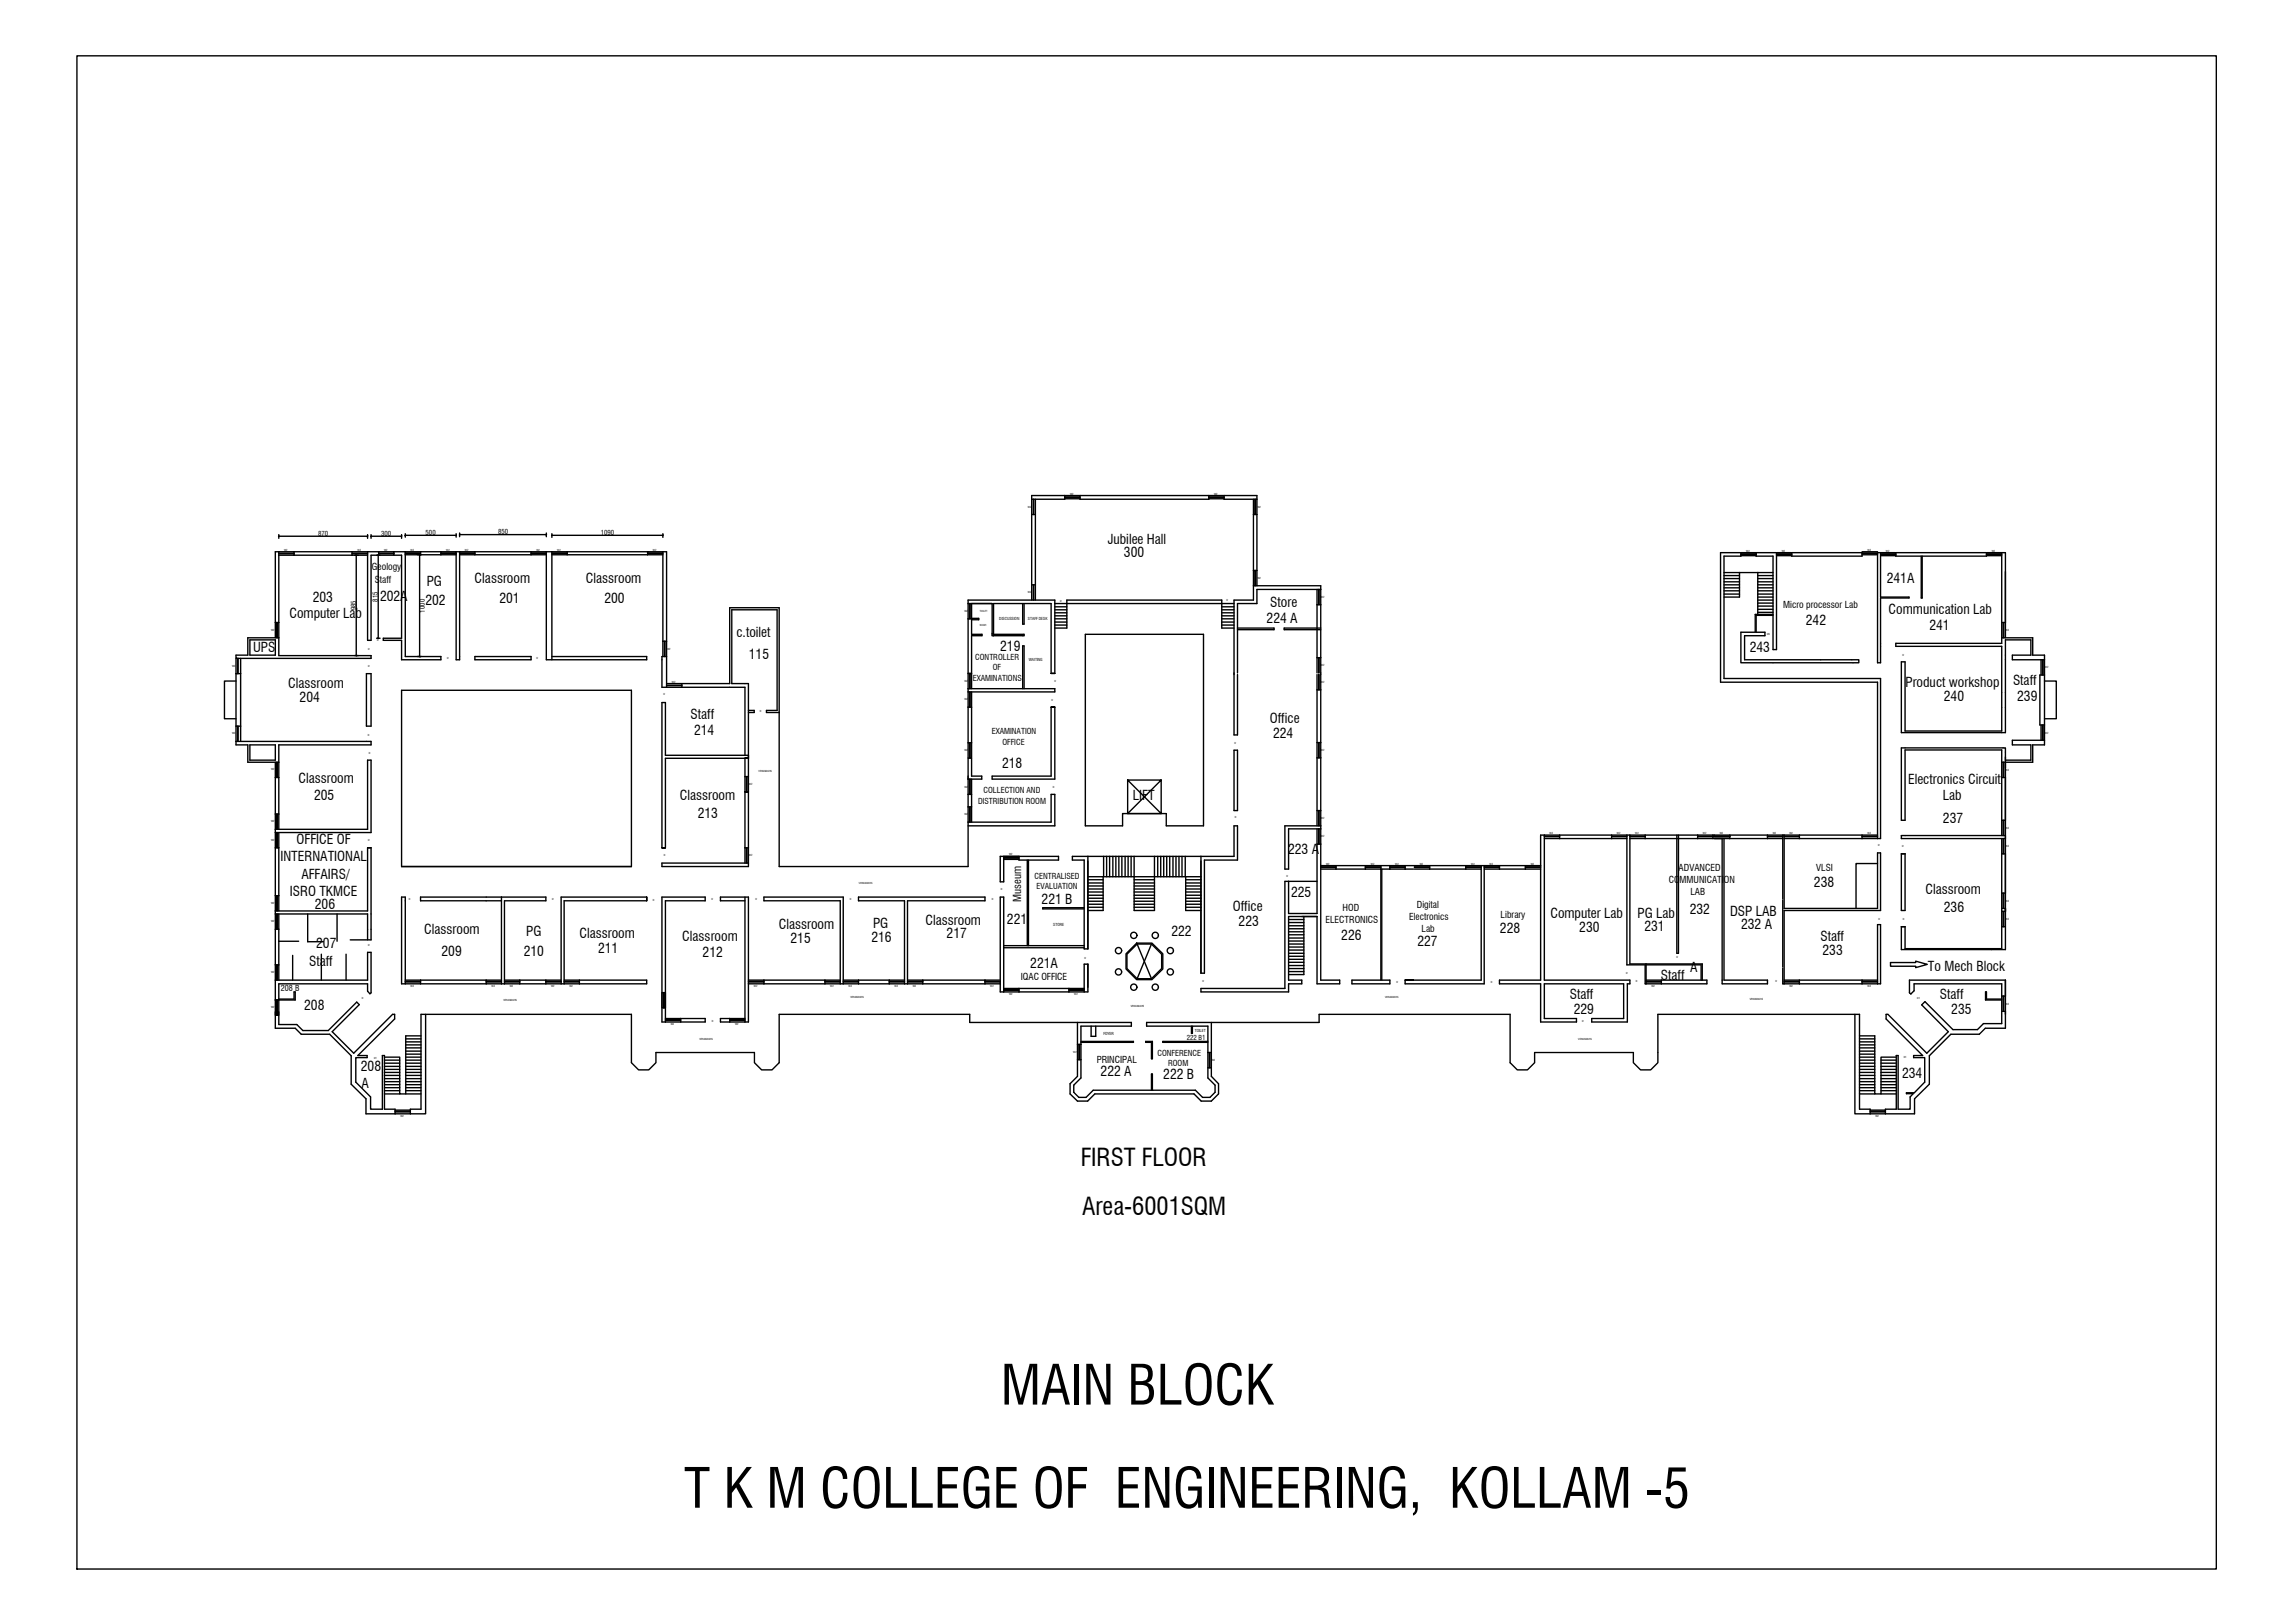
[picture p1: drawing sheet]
<svg xmlns="http://www.w3.org/2000/svg" width="420mm" height="297mm" viewBox="0 0 420 297" stroke-linecap="round" stroke-linejoin="round" font-family="sans-serif">
<defs><g id="words">
<g font-size="9.9">
<text x="183.2" y="257.1">MAIN BLOCK</text>
<text x="125.2" y="275.9">T K M COLLEGE OF ENGINEERING, KOLLAM -5</text>
</g>
<g font-size="4.5">
<text x="197.9" y="213.3">FIRST FLOOR</text>
<text x="198.1" y="222.4">Area-6001SQM</text>
</g>
<g font-size="2.5">
<text x="202.8" y="99.5">Jubilee Hall</text>
<text x="205.8" y="102">300</text>
<text x="78.1" y="107.2">PG</text>
<text x="86.9" y="106.6">Classroom</text>
<text x="107.3" y="106.8">Classroom</text>
<text x="345.4" y="106.7">241A</text>
<text x="53" y="113.1">Computer Lab</text>
<text x="57.3" y="110.2">203</text>
<text x="69.6" y="110">202A</text>
<text x="77.9" y="110.7">202</text>
<text x="91.4" y="110.3">201</text>
<text x="110.6" y="110.3">200</text>
<text x="232.6" y="111.1">Store</text>
<text x="345.8" y="112.4">Communication Lab</text>
<text x="46.3" y="119.3">UPS</text>
<text x="134.8" y="116.6">c.toilet</text>
<text x="183.1" y="119.2">219</text>
<text x="231.9" y="114.1">224 A</text>
<text x="320.3" y="119.4">243</text>
<text x="330.6" y="114.4">242</text>
<text x="353.2" y="115.2">241</text>
<text x="52.8" y="126">Classroom</text>
<text x="137.1" y="120.5">115</text>
<text x="348.9" y="125.7">Product workshop</text>
<text x="368.5" y="125.3">Staff</text>
<text x="54.8" y="128.5">204</text>
<text x="126.4" y="131.5">Staff</text>
<text x="355.9" y="128.3">240</text>
<text x="369.3" y="128.3">239</text>
<text x="127.1" y="134.5">214</text>
<text x="232.5" y="132.3">Office</text>
<text x="233.1" y="135">224</text>
<text x="54.6" y="143.3">Classroom</text>
<text x="183.5" y="140.5">218</text>
<text x="349.3" y="143.4">Electronics Circuit</text>
<text x="57.5" y="146.4">205</text>
<text x="124.4" y="146.5">Classroom</text>
<text x="127.7" y="149.8">213</text>
<text x="207.4" y="146.4">LIFT</text>
<text x="355.7" y="146.5">Lab</text>
<text x="54.3" y="154.5">OFFICE OF</text>
<text x="355.7" y="150.6">237</text>
<text x="51.3" y="157.7">INTERNATIONAL</text>
<text x="55.2" y="160.8">AFFAIRS/</text>
<text x="235.8" y="156.2">223 A</text>
<text x="53.1" y="164">ISRO TKMCE</text>
<text x="57.6" y="166.3">206</text>
<text x="190.7" y="165.5">221 B</text>
<text x="225.7" y="166.8">Office</text>
<text x="236.4" y="164.1">225</text>
<text x="299.8" y="168">PG Lab</text>
<text x="309.4" y="167.2">232</text>
<text x="316.7" y="167.7">DSP LAB</text>
<text x="332.1" y="162.4">238</text>
<text x="352.5" y="163.5">Classroom</text>
<text x="355.9" y="166.9">236</text>
<text x="57.9" y="173.5">207</text>
<text x="77.7" y="170.9">Classroom</text>
<text x="96.3" y="171.3">PG</text>
<text x="106.1" y="171.6">Classroom</text>
<text x="124.9" y="172.3">Classroom</text>
<text x="142.6" y="170">Classroom</text>
<text x="144.7" y="172.6">215</text>
<text x="159.5" y="172.4">216</text>
<text x="159.8" y="169.9">PG</text>
<text x="169.4" y="169.2">Classroom</text>
<text x="173.3" y="171.8">217</text>
<text x="184.3" y="169.1">221</text>
<text x="214.4" y="171.3">222</text>
<text x="226.8" y="169.5">223</text>
<text x="245.6" y="172">226</text>
<text x="259.5" y="173.1">227</text>
<text x="274.6" y="170.8">228</text>
<text x="283.8" y="168.1">Computer Lab</text>
<text x="289.1" y="170.6">230</text>
<text x="301.1" y="170.4">231</text>
<text x="318.8" y="170.1">232 A</text>
<text x="333.3" y="172.2">Staff</text>
<text x="56.6" y="176.7">Staff</text>
<text x="80.8" y="175">209</text>
<text x="95.9" y="175">210</text>
<text x="109.5" y="174.3">211</text>
<text x="128.6" y="175.1">212</text>
<text x="188.6" y="177.1">221A</text>
<text x="304.1" y="179.3">Staff</text>
<text x="309.4" y="178">A</text>
<text x="333.7" y="174.7">233</text>
<text x="353" y="177.7">To Mech Block</text>
<text x="55.7" y="184.8">208</text>
<text x="287.4" y="182.9">Staff</text>
<text x="288.1" y="185.5">229</text>
<text x="355.2" y="182.8">Staff</text>
<text x="357.2" y="185.6">235</text>
<text x="66.1" y="196">208</text>
<text x="201.5" y="197">222 A</text>
<text x="213" y="197.5">222 B</text>
<text x="348.2" y="197.3">234</text>
<text x="66.2" y="199.1">A</text>
</g>
<text font-size="2" x="186.9" y="165" transform="rotate(-90 186.9 165)">Museum</text>
<g font-size="1.7">
<text x="68.1" y="104.4">Geology</text>
<text x="68.6" y="106.6">Staff</text>
<text x="326.5" y="111.3">Micro processor Lab</text>
<text x="305.5" y="161.6">COMMUNICATION</text>
<text x="307.3" y="159.4">ADVANCED</text>
<text x="332.5" y="159.4">VLSI</text>
<text x="245.8" y="166.7">HOD</text>
<text x="259.4" y="166.1">Digital</text>
<text x="309.5" y="163.8">LAB</text>
<text x="242.6" y="168.9">ELECTRONICS</text>
<text x="258" y="168.3">Electronics</text>
<text x="260.3" y="170.5">Lab</text>
<text x="274.7" y="168">Library</text>
<text x="186.9" y="179.3">IQAC OFFICE</text>
<text x="200.8" y="194.6">PRINCIPAL</text>
</g>
<g font-size="1.5">
<text x="178.1" y="124.6">EXAMINATIONS</text>
<text x="178.5" y="120.8">CONTROLLER</text>
<text x="181.8" y="122.7">OF</text>
<text x="181.6" y="134.4">EXAMINATION</text>
<text x="183.5" y="136.3">OFFICE</text>
<text x="179.1" y="147.1">DISTRIBUTION ROOM</text>
<text x="180.1" y="145.2">COLLECTION AND</text>
<text x="189.4" y="160.9">CENTRALISED</text>
<text x="189.8" y="162.8">EVALUATION</text>
<text x="51.4" y="181.4">208 B</text>
<text x="211.9" y="193.2">CONFERENCE</text>
<text x="213.8" y="195.1">ROOM</text>
</g>
<g font-size="1.2">
<text x="58.2" y="98.1">870</text>
<text x="69.8" y="98.1">300</text>
<text x="77.9" y="97.9">500</text>
<text x="91.2" y="97.8">850</text>
<text x="110" y="97.9">1090</text>
<text x="65.2" y="111.7" transform="rotate(-90 65.2 111.7)">985</text>
<text x="69.2" y="110.1" transform="rotate(-90 69.2 110.1)">815</text>
<text x="77.8" y="112.1" transform="rotate(-90 77.8 112.1)">1000</text>
<text x="217.3" y="190.4">222 B1</text>
</g>
<g font-size=".7">
<text x="183" y="113.5">DISCUSSION</text>
<text x="188.2" y="113.6">STAFF DESK</text>
<text x="188.3" y="121">WAITING</text>
<text x="192.8" y="169.4">STORE</text>
<text x="202" y="189.5">FOYER</text>
<text x="218.7" y="188.8">TOILET</text>
</g>
<g font-size=".5">
<text x="188.2" y="92.9">W2</text>
<text x="195.9" y="90.5">W2</text>
<text x="222.3" y="90.5">W2</text>
<text x="230.2" y="92.9">W2</text>
<text x="52" y="100.8">W2</text>
<text x="65.5" y="100.8">W2</text>
<text x="70.3" y="100.8">W2</text>
<text x="75.2" y="100.8">W2</text>
<text x="81.7" y="100.8">W2</text>
<text x="85.1" y="100.8">W2</text>
<text x="98.2" y="100.8">W2</text>
<text x="102" y="100.8">W2</text>
<text x="119.5" y="100.8">W2</text>
<text x="319.7" y="101">W2</text>
<text x="326.2" y="101">W2</text>
<text x="341.9" y="100.8">W2</text>
<text x="345.3" y="101">W2</text>
<text x="364.6" y="101">W2</text>
<text x="230.2" y="106">W2</text>
<text x="176.6" y="112">W2</text>
<text x="179.4" y="111.9">TOILET</text>
<text x="188.2" y="108.6">W2</text>
<text x="194.1" y="110.2">D</text>
<text x="224.5" y="110">D</text>
<text x="241.8" y="109.4">W2</text>
<text x="49.6" y="115.5">W2</text>
<text x="67.4" y="118.9">D</text>
<text x="69" y="117.2">D</text>
<text x="122.1" y="118.9">W2</text>
<text x="179.4" y="114.6">WASH</text>
<text x="323.5" y="116.2">D3</text>
<text x="367.2" y="115.5">W2</text>
<text x="42.5" y="122">W2</text>
<text x="67.4" y="122.1">D</text>
<text x="81.9" y="120.7">D</text>
<text x="98.2" y="120.7">D</text>
<text x="123" y="124.9">W2</text>
<text x="176.6" y="124.8">W2</text>
<text x="193.1" y="124.8">D</text>
<text x="241.8" y="121.9">W2</text>
<text x="241.8" y="125">W2</text>
<text x="348.3" y="120.1">D</text>
<text x="374.4" y="122.3">W2</text>
<text x="121.4" y="127.3">D</text>
<text x="139.1" y="130.4">D</text>
<text x="176.6" y="128.2">W2</text>
<text x="192.5" y="128.2">D</text>
<text x="42.5" y="134.4">W2</text>
<text x="67.3" y="134.7">D</text>
<text x="176.6" y="137.5">W2</text>
<text x="226" y="136.2">D</text>
<text x="241.8" y="137.5">W2</text>
<text x="374.4" y="134.3">W2</text>
<text x="49.6" y="141">W2</text>
<text x="67.5" y="138">D</text>
<text x="137.1" y="143.7">W2</text>
<text x="138.9" y="141.2">VERANDAHS</text>
<text x="367.2" y="141.1">W2</text>
<text x="176.6" y="144.2">W2</text>
<text x="176.6" y="149.2">W2</text>
<text x="192.7" y="144.2">D</text>
<text x="226.1" y="149.7">D</text>
<text x="241.8" y="149.9">W2</text>
<text x="49.6" y="150.5">W2</text>
<text x="49.6" y="153.9">W2</text>
<text x="67.4" y="153.9">D</text>
<text x="241.8" y="153.3">W2</text>
<text x="283.7" y="152.7">W2</text>
<text x="296" y="152.7">W2</text>
<text x="299.4" y="152.7">W2</text>
<text x="311.8" y="152.7">W2</text>
<text x="314.9" y="152.7">W2</text>
<text x="324.6" y="152.7">W2</text>
<text x="327.6" y="152.7">W2</text>
<text x="341.9" y="152.7">W2</text>
<text x="343.8" y="154.9">D</text>
<text x="348.2" y="155">D</text>
<text x="367.2" y="151.7">W2</text>
<text x="367.2" y="155">W2</text>
<text x="121.5" y="156.7">D</text>
<text x="137.1" y="156.7">W2</text>
<text x="157.3" y="161.8">VERANDAHS</text>
<text x="184.7" y="156.6">W2</text>
<text x="235.5" y="160.5">D</text>
<text x="242.8" y="158.3">W2</text>
<text x="251" y="158.3">W2</text>
<text x="255.4" y="158.3">W2</text>
<text x="259.9" y="158.3">W2</text>
<text x="269.4" y="158.3">W2</text>
<text x="272.7" y="158.3">W2</text>
<text x="280.2" y="158.3">W2</text>
<text x="49.6" y="165.5">W2</text>
<text x="74.8" y="164.7">D</text>
<text x="101.1" y="164.8">D</text>
<text x="119.5" y="164.8">D</text>
<text x="130.2" y="164.8">D</text>
<text x="138.3" y="164.8">D</text>
<text x="155.6" y="164.7">D</text>
<text x="181.6" y="164.6">D</text>
<text x="183.2" y="163">D</text>
<text x="367.2" y="165">W2</text>
<text x="49.6" y="168.8">W2</text>
<text x="67.4" y="173.2">D</text>
<text x="343.9" y="168.3">D</text>
<text x="348.4" y="168.4">D</text>
<text x="367.2" y="168.4">W2</text>
<text x="49.6" y="178.1">W2</text>
<text x="198.6" y="175.4">D</text>
<text x="220.2" y="179.7">D</text>
<text x="255.6" y="179.9">D</text>
<text x="273" y="179.9">D</text>
<text x="297.7" y="178.2">D</text>
<text x="299.5" y="179.7">D</text>
<text x="306.9" y="175.4">D</text>
<text x="325" y="179.8">D</text>
<text x="49.6" y="184.5">W2</text>
<text x="66.2" y="182.8">D</text>
<text x="75.2" y="180.7">W2</text>
<text x="90" y="180.7">W2</text>
<text x="92.2" y="183.2">VERANDAHS</text>
<text x="93.3" y="180.7">W2</text>
<text x="100.9" y="180.7">W2</text>
<text x="104.3" y="180.7">W2</text>
<text x="138" y="180.7">W2</text>
<text x="152" y="180.7">W2</text>
<text x="155.3" y="180.7">W2</text>
<text x="155.7" y="182.6">VERANDAHS</text>
<text x="163.8" y="180.7">W2</text>
<text x="167.1" y="180.7">W2</text>
<text x="181.3" y="180.7">W2</text>
<text x="184.7" y="182.2">W2</text>
<text x="196.7" y="182.2">W2</text>
<text x="207" y="184.4">VERANDAHS</text>
<text x="253.6" y="182.6">VERANDAHS</text>
<text x="302.3" y="180.7">W2</text>
<text x="320.3" y="183.1">VERANDAHS</text>
<text x="327.6" y="180.7">W2</text>
<text x="341.9" y="180.7">W2</text>
<text x="351" y="182.8">D1</text>
<text x="367.2" y="183.9">W2</text>
<text x="122.8" y="187.7">W2</text>
<text x="128" y="190.4">VERANDAHS</text>
<text x="130.3" y="187">D</text>
<text x="134.6" y="187.7">W2</text>
<text x="289" y="190.4">VERANDAHS</text>
<text x="289.7" y="187.1">D</text>
<text x="68.5" y="193.8">D1</text>
<text x="196.5" y="192.7">W2</text>
<text x="221.9" y="194.2">W2</text>
<text x="348.5" y="193.6">D1</text>
<text x="73.3" y="204.5">W2</text>
<text x="343.4" y="204.5">W2</text>
</g>
</g></defs>
<!-- layer: 0 -->
<g fill="none" stroke="#000" stroke-width=".25">
<path d="M14.1 10.2h391.7v277h-391.7zM51 97.8v.7M51 98.1h16.3M67.3 97.8v.7M67.9 98.1h5.6M67.9 97.8v.7M73.5 97.8v.7M74.2 97.7v.6M74.2 98h9.3M83.5 97.7v.6M84.1 97.6v.6M84.1 97.8h15.9"/>
<path d="M100 97.6v.6M101 98h20.4M101 97.7v.7M121.4 97.7v.7M64.9 101.6h.7M64.9 120h.7M65.2 101.6v18.4M68.9 101.6h.7M68.9 116.8h.7M69.2 101.6v15.2M76.4 101.5h.7M76.8 101.5v18.7"/>
<path d="M142.3 111.6v18.4M142.6 111.2v19.2M177.9 113.2h1.3v.2h-1.3M177.9 110.5h3.7M177.9 116.1h1.9v.2h-1.9M181.9 116.1h5.6M181.9 116.3h5.6M187.2 114.2h.3M187.2 118.2h.3M344.3 117.7v.6M347.1 117.7v.6M367.1 119.9v.8"/>
<path d="M368.4 119.9v.8M67.1 135.7h.8M67.1 132.9h.8M76.4 120.2h.7M84.1 120.2v.5M86.9 120.2v.5M118.4 120.2v.5M121.2 120.2v.5M138.1 130v.4M140.3 130v.4M339 120.7h1.3v.6h-1.1M348.8 136.9h18.3v.7"/>
<path d="M348.8 137.3h17.7M366.5 134.1h.6M366.5 126.7v2.8M367.1 126.7v2.8M368.4 135.5v.8M179.7 142v.6M181.6 142v.6M313.6 152.8v.7M315.3 153.5v26.6M315.6 153.5v25.9M348.1 152.9h.7M348.1 150.1h.7"/>
<path d="M67.3 167.3v2.8M67.9 167.3v2.8M74.2 164.2v.7M77 164.2v.7M89 164.9h2.8M89 164.2h2.8M129.1 164.2v.7M131.9 164.2v.7M208.2 172.8l2.6 6.3M210.8 172.8l-2.6 6.3M245.3 179.4v.7M247.5 179.4v.7"/>
<path d="M312.5 179.4v.7M346.1 176.2h4.6v-.3l2.1 .6-2.1 .6v-.3h-4.6zM121.2 181.7h.6M129.1 186.4v.6M131.9 186.4v.6M207.5 190.6v.2M209.7 190.6v.2M210.8 196.6h.2M210.8 193.8h.2M211 190.6v.2M212.9 190.6v.2"/>
<circle cx="204.8" cy="174" r=".57"/>
<circle cx="204.8" cy="177.9" r=".57"/>
<circle cx="207.6" cy="171.2" r=".57"/>
<circle cx="209.5" cy="176" r="3.4"/>
<circle cx="209.5" cy="176" r="3.6"/>
<circle cx="211.5" cy="171.2" r=".57"/>
<circle cx="214.3" cy="174" r=".57"/>
<circle cx="214.3" cy="177.9" r=".57"/>
<circle cx="207.6" cy="180.7" r=".57"/>
<circle cx="211.5" cy="180.7" r=".57"/>
</g>
<!-- layer: WALL -->
<g fill="none" stroke="#000" stroke-width=".25">
<path d="M188.9 94.2h.7M189.2 91.4v2.8M189.3 91.4v2.8M189.6 91.4v18.4M194.9 90.7h2.8v.7h23.6v-.7M194.9 90.7h-6v19.1M194.9 90.7v.7h-6M194.9 91.3h2.8M194.9 90.9h2.8M194.9 91h2.8M197.7 90.7h32.4v16.5M221.3 91.3h2.8"/>
<path d="M221.3 90.9h2.8M221.3 91h2.8M224.1 90.7v.7h6M229.5 91.4v18.4h-3.6v24.7h.7v-11M229.5 94.2h.6M229.7 91.4v2.8M229.9 91.4v2.8M45.7 117.1h4.7v2.8h-4.7zM50.4 113.9h.6M50.7 113.9v2.8M50.8 113.9v2.8M51 101v19h16.9v.5h-24.7v-.6h2.2v-3.2h5.6"/>
<path d="M51 101.6h16.3M51 101.2h2.8M51 101.4h2.8M53.8 101v.6M64.5 101v.6M64.5 101.2h2.8M64.5 101.4h2.8M67.3 101v16.2h.6v-15.6h1.4M69.3 101h2.8v.6h-2.8M69.3 101h-18.9v15.7M69.3 101.2h2.8M69.3 101.4h2.8"/>
<path d="M69.3 101v.6M72.1 101h8.6M74.2 101.5h6.5M74.2 101v19.2h6.5v.5h-7.2v-3.5h-3.3v-.4h3.3v-15.2h-1.4M74.2 101.2h2.8M74.2 101.3h2.8M77 101v.5M80.7 101h2.8v.5h-2.8M80.7 101v.5M80.7 101.2h2.8M80.7 101.3h2.8M83.5 101.5v19.2h.6"/>
<path d="M83.5 101h38.5v24.8M84.1 101.5h15.9M84.1 101v19.2M84.1 101.2h2.8M84.1 101.3h2.8M86.9 101v.5M97.2 101v.5M97.2 101.2h2.8M97.2 101.3h2.8M100 101v19.7h18.4M101 101.5h20.4M101 101v19.7"/>
<path d="M101 101.2h2.8M101 101.3h2.8M103.8 101v.5M118.6 101v.5M118.6 101.2h2.8M118.6 101.3h2.8M121.4 117.4h.6M121.4 101v19.2M121.7 117.4v2.8M142.3 111.6h-8.3v13.5h3v33.5h-15.8v-.6h15.8M142.6 111.2h-9v13.9h-11.6M177.2 110.5h4.4v5.8h.3v-5.8h10.5v12.7"/>
<path d="M177.2 113.3h.7M177.5 110.5v2.8M177.6 110.5v2.8M177.9 110.5v5.6M177.9 116.3v9.7M187.2 110.5v3.7M187.2 118.2v7.8M187.5 110.5v3.7M187.5 116.1v.2M187.5 118.2v7.8M188.9 107h.7M189.2 107v2.8"/>
<path d="M189.3 107v2.8M193.1 110.5h32.8M193.1 113.3h2.2M193.1 114.9h2.2v-5.1h28.4v5.1h2.2M193.1 111.1h2.2M193.1 111.6h2.2M193.1 112.2h2.2M193.1 112.7h2.2M193.1 113.8h2.2M193.1 114.4h2.2M198.7 116.1h21.6v35h-6.8v-2.2h-8v2.2h-6.8zM223.7 113.3h2.2"/>
<path d="M223.7 111.1h2.2M223.7 111.6h2.2M223.7 112.2h2.2M223.7 112.7h2.2M223.7 113.8h2.2M223.7 114.4h2.2M226.6 114.9h6.6v.3h-6.6M229.5 107.2h12.3v72.2h3.5M229.5 104.4h.6M229.7 104.4v2.8M229.9 104.4v2.8M241.1 107.9v15.3"/>
<path d="M241.1 110.7h.7M241.4 107.9v2.8M241.5 107.9v2.8M241.8 107.9h-11.7v2.6h-3.5v12.7M241.8 114.9h-6.7v.3h6.7M315.6 107h2.9M315.6 104.8h9M315.6 108.7h2.9M315.6 108.1h2.9M315.6 107.6h2.9M315.6 106.5h2.9M315.6 105.9h2.9"/>
<path d="M315.6 105.3h2.9M318.5 104.8v4.5h-2.9M318.7 101.1v.7h-3.1v22.4h28.7v29.3h-17.7M318.7 101.4h2.8M318.7 101.7h2.8M318.7 101.5h2.8M321.5 101.1v.7h3.1v17.1h.6v-17.8M321.8 109.8h2.8M321.8 107h2.8M321.8 109.3h2.8M321.8 104.8v7.7M321.8 112.1h2.8"/>
<path d="M321.8 111.5h2.8M321.8 110.9h2.8M321.8 110.4h2.8M321.8 108.7h2.8M321.8 108.1h2.8M321.8 107.6h2.8M321.8 106.5h2.8M321.8 105.9h2.8M321.8 105.3h2.8M324.6 112.5h-3.3v3.2h-2.6v5.6h20.5M324.6 112.6h-3.1v3.1h1.6v.6h-3.7v4.4h19.6M325.2 101.4h2.8"/>
<path d="M325.2 101.7h2.8M325.2 101.5h2.8M328 101.1v.7h12.9v-.7h-25.9v23.8h28.7v28.6M340.9 101.5h2.8M340.9 101h2.8M340.9 101.2h2.8M340.9 101.3h2.8M344.3 101.1v8.2h5.2v.1h-5.2v8.3M344.3 101.4h2.8M344.3 101.7h2.8M344.3 101.5h2.8M347.1 118.3h19.4v8.4"/>
<path d="M347.1 101.1v.7h4.6v7.6h.2v-7.6h11.8v-.7M363.7 101.4h2.8M363.7 101.7h2.8M363.7 101.5h2.8M366.5 101.1v16.6h-19.4M366.5 116.7h5.6v3.2h2.2v16.4h-2.2v3.2h-5.6M366.5 113.9h.6M366.7 113.9v2.8M366.8 113.9v2.8M367.1 116.7v-15.6h-23.4v20.2h.6v-3M367.1 119.9v-2.8h4.7v2.8h-3.4M43.2 124.6h-2.1v6.9h2.1"/>
<path d="M43.2 120.5v15.8h2.2v3.2h5.6M43.2 135.7h23.9M43.2 132.9h.9M43.2 123.3h.9M43.5 120.5v2.8M43.5 132.9v2.8M43.6 120.5v2.8M43.6 132.9v2.8M44.1 120.5v15.2M45.7 136.3h4.7v2.8h-4.7zM50.4 139.5v43.5M50.7 139.5v2.8"/>
<path d="M50.8 139.5v2.8M67.1 132.9v-9.6h.8v9.6M67.9 135.7v.6h-16.9v15.5M73.5 126.3h42.1v32.3h-42.1zM86.9 120.2h10.3v.5h-10.3M101 120.2h17.4M121.2 120.2h.8M121.2 120.7v5.1h15.2v12.4M122 125.4h2.8M122 125.5h2.8M124.8 125.1v.7M136.4 138.8v19.2"/>
<path d="M137 138.8h-15.2v16.4M137 138.2h-15.2v-9.6h-.6v26.6M137 130.4h1.1M137 130h1.1M140.3 130.4h2.3v28.2h34.6v-16.6M140.3 130h2M177.2 135.9h.7M177.2 126h15.9v.6h-15.9M177.2 129.4h.7M177.2 123.2h.7M177.5 123.2v2.8M177.5 126.6v2.8"/>
<path d="M177.5 135.9v2.8M177.6 123.2v2.8M177.6 126.6v2.8M177.6 135.9v2.8M177.9 126.6v12.1M192.4 129.4v12.6h-10.8M193.1 129.4h-.7h.7M193.1 123.2h-.7h.7M193.1 129.4v13.2h-11.5M193.1 123.2v-13.4h-15.9v28.9M225.9 137.3h.7v11.1h-.7zM241.1 123.5v27.6"/>
<path d="M241.1 120.4h.7M241.1 126.3h.7M241.1 135.9h.7M241.1 138.7h.7M241.4 120.4v2.8M241.4 123.5v2.8M241.4 135.9v2.8M241.5 120.4v2.8M241.5 123.5v2.8M241.5 135.9v2.8M348.8 136.9h-.7v13.2M348.8 137.3v12.8"/>
<path d="M366.5 129.5v4.3h-17.7v-12.7h-.7v13h18.4M366.5 137.3v15.6M366.7 139.5v2.8M366.8 139.5v2.8M367.1 120.7v6M367.1 129.5v4.6M367.1 137.6v36.2h-2.5M368.4 120.7h5.9M368.4 136.3h3.4v2.8h-4.7M368.4 135.5h5.9M373.7 120.7v2.8M373.7 132.7v2.8"/>
<path d="M373.9 120.7v2.8M373.9 132.7v2.8M374 120.7v2.8M374 132.7v2.8M374.3 124.6h2.2v6.9h-2.2M374.3 123.5h-.8v9.2h.8M50.4 151.8h16.9v-12.7h.6v13.3h-17.5M50.4 155.2h.6M50.4 142.3h.6M50.4 149h.6M50.7 149v2.8M50.7 152.4v2.8"/>
<path d="M50.8 149v2.8M50.8 152.4v2.8M51 152.4v14.3M121.2 155.2h.6h-.6M136.4 155.2h.6M136.4 142.1h.6M136.6 142.1v2.8M136.6 155.2v2.8M136.8 142.1v2.8M136.8 155.2v2.8M137 144.9h-.6h.6M177.2 150.5h15.2v-5.1h.7v5.7h-15.9"/>
<path d="M177.2 147.7h.7M177.2 145.4h.7M177.5 142.6v2.8M177.5 147.7v2.8M177.6 142.6v2.8M177.6 147.7v2.8M177.9 142.6v7.9M179.7 142h-1.8v-3.3h-.7v3.9h2.5M183.1 156.7h10.7v.7h-7.3v-.7h-2.7v4.7h-.7zM183.8 157.3h2.7M183.8 156.9h2.7M183.8 157.1h2.7"/>
<path d="M188.1 157.4v15.7M188.3 157.4v15.7M199.2 156.7v17h-.7v-16.3h-2.2v-.7h29.6v-5.6h.7v6.3h-6.1v20.7h-.6v-21.4M202 156.7v3.8M202.6 156.7v3.8M203.1 156.7v3.8M203.7 156.7v3.8M204.3 156.7v3.8M204.8 156.7v3.8M205.4 156.7v3.8M206 156.7v3.8M206.4 142.8l6.2 6.1v-6.1h-6.2v6.1l6.2-6.1"/>
<path d="M206.4 148.9h6.2M206.5 156.7v3.8M207.1 156.7v3.8M207.6 156.7v9.9h3.8v-9.9M211.9 156.7v3.8M212.5 156.7v3.8M213 156.7v3.8M213.6 156.7v3.8M214.2 156.7v3.8M214.7 156.7v3.8M215.3 156.7v3.8M215.8 156.7v3.8"/>
<path d="M216.4 156.7v3.8M217 156.7v3.8M241.1 148.4h.7M241.1 154.5h.7M241.1 151.7v15.5h-5.2v-5.9M241.4 148.4v2.7M241.4 151.7v2.8M241.5 148.4v2.7M241.5 151.7v2.8M241.8 151.1h-6.6v8h.7v-7.4h5.9M241.8 159.1h11M241.8 158.4h40.3"/>
<path d="M241.8 158.6h2.8M241.8 158.8h2.8M244.6 158.4v.7M250 158.4v.7M250 158.6h2.8M250 158.8h2.8M252.8 158.4v21h-5.3M254.5 158.4v.7M254.5 158.6h2.7M254.5 158.8h2.7M257.2 158.4v.7M258.8 159.1h-5.8v20.3h1.5v.7h-7"/>
<path d="M258.9 159.1h12.3M258.9 158.6h2.8M258.9 158.8h2.8M261.7 158.4v.7M268.3 158.4v.7M268.3 158.6h2.9M268.3 158.8h2.9M271.2 158.4v21h-14h1.6M271.7 158.4v21.7h-14.5v-.7M271.7 159.1h10.4M271.7 158.6h2.8M271.7 158.8h2.8"/>
<path d="M274.5 158.4v.7M279.3 158.4v.7M279.3 158.6h2.8M279.3 158.8h2.8M282.7 152.8v26.6h15.7v.7h-.5v6.9h-6.5v-.6h5.9v-6.3h-14.6v6.3h5.9v.6h-6.5v-6.9h-7.6v-.7h7.6v-26.6h61.6M282.7 153.5h15.1M282.7 153h2.8M282.7 153.1h2.8M285.5 152.8v.7M295 152.8v.7M295 153h2.8M295 153.1h2.8"/>
<path d="M297.8 152.8v23.8h3.4v3.5h11.3M298.4 152.8v23.6h13.2v3M298.4 153.5h28M298.4 153h2.8M298.4 153.1h2.8M301.2 152.8v.7M307 152.8v21.7h.3v-21.7M310.8 152.8v.7M310.8 153h5.9M310.8 153.1h5.9M316.7 152.8v.7M323.6 152.8v.7"/>
<path d="M323.6 153h2.8M323.6 153.1h2.8M326.4 152.8v11.8M326.6 152.8v13.5h17.1v-10.2h.6v10.5h-17.7v13.5M326.6 153h2.8M326.6 153.1h2.8M329.4 152.8v.7M340.9 152.8v.7M340.9 153h2.8M340.9 153.1h2.8M343.7 158h-3.9v8.3M348.1 152.9v.6h19"/>
<path d="M348.1 156.3h.7v10.3h-.7zM348.8 152.9h18.3M366.5 153.5v12.8M366.5 156.3h.6M366.5 150.1h.6M366.5 142.3h.6M366.7 150.1v2.8M366.7 153.5v2.8M366.8 150.1v2.8M366.8 153.5v2.8M50.4 166.7h16.9v-11.5h.6v12.1M50.4 163.9h.6"/>
<path d="M50.4 167.3h16.9M50.4 170.1h.6M50.4 179.4h16.9v-5.1h.6v7.4l-.2 .2-.4-.5v-1.3h-16.3v2.8h2.8v-1.4h.2v1.5h-3.6M50.4 176.6h.6M50.7 163.9v2.8M50.7 167.3v2.8M50.7 176.6v2.8M50.8 163.9v2.8M50.8 167.3v2.8M50.8 176.6v2.8M51 167.3v12.1M51 172.3h3.7"/>
<path d="M53.6 174.9v4.5M56.3 167.3v5.1h2.9M58.8 174.6v4.8M60.9 174.8h.1M61.7 167.3v5M63.4 174.6v4.8M67.3 170.1v1.9M67.9 170.1v1.9h-3.8M74.2 179.4h17.6M74.2 164.2h-.7v15.9h44.9v-.7h-15.1M74.2 164.9v15.2M74.2 179.6h2.8"/>
<path d="M74.2 179.7h2.8M77 164.9h12M77 164.2h12M77 179.4v.7M89 179.4v.7M89 179.6h2.8M89 179.7h2.8M92.4 179.4h10.3M92.4 179.6h2.8M92.4 179.7h2.8M95.2 179.4v.7M99.9 179.4v.7"/>
<path d="M99.9 179.6h2.8M99.9 179.7h2.8M103.3 179.6h2.8M103.3 179.7h2.8M106.1 179.4v.7M118.4 164.2v.7v-.7M118.4 164.9h-15.1v15.2M118.4 164.2h-15.7v15.9M129.1 164.9h-7.3v22.1M129.1 164.2h-7.9v22.8h7.9M131.9 164.2h5.1v22.8h-5.1M131.9 164.9h4.5"/>
<path d="M136.4 164.2v22.8M137 179.4h16.8M137 179.6h2.9M137 179.7h2.9M139.9 179.4v.7M151 179.4v.7M151 179.6h2.8M151 179.7h2.8M154.4 179.4h11.2M154.4 179.6h2.8M154.4 179.7h2.8M157.2 179.4v.7"/>
<path d="M162.8 179.4v.7M162.8 179.6h2.8M162.8 179.7h2.8M166.1 179.4h17M166.1 179.6h2.8M166.1 179.7h2.8M168.9 179.4v.7M180.3 179.4v.7M180.3 179.6h2.8M180.3 179.7h2.8M183.8 173.1h14.7M183.8 173.5h14.7"/>
<path d="M198.5 166.1h-7.6v.2h7.6M199.2 160.5h17.9M199.2 161h2.8M199.2 161.6h2.8M199.2 162.2h2.8M199.2 162.7h2.8M199.2 163.3h2.8M199.2 163.8h2.8M199.2 164.4h2.8M199.2 164.9h2.8M199.2 165.5h2.8M199.2 166h2.8"/>
<path d="M202 160.5v6.1h-2.8M207.6 161h3.8M207.6 161.6h3.8M207.6 162.2h3.8M207.6 162.7h3.8M207.6 163.3h3.8M207.6 163.8h3.8M207.6 164.4h3.8M207.6 164.9h3.8M207.6 165.5h3.8M207.6 166h3.8M217.1 160.5v6.1h2.8"/>
<path d="M217.1 160.5h2.8M217.1 161h2.8M217.1 161.6h2.8M217.1 162.2h2.8M217.1 162.7h2.8M217.1 163.3h2.8M217.1 163.8h2.8M217.1 164.4h2.8M217.1 164.9h2.8M217.1 165.5h2.8M217.1 166h2.8M235.9 174.5h2.8"/>
<path d="M235.9 168.3h2.8M235.9 168.8h2.8M235.9 169.4h2.8M235.9 170h2.8M235.9 170.5h2.8M235.9 171.1h2.8M235.9 171.7h2.8M235.9 172.2h2.8M235.9 172.8h2.8M235.9 173.3h2.8M235.9 173.9h2.8M235.9 175h2.8"/>
<path d="M235.9 175.6h2.8M235.9 176.1h2.8M235.9 176.7h2.8M235.9 177.3h2.8M235.9 177.8h2.8M238.7 167.7v10.7h-2.8M241.1 161.3h-5.9v19.6h-15.3v.6h16v-1.4h2.4v-.7h-2.4v-11.7h5.2v12.4h4.2M301.4 179.4h11.1M301.4 176.6h10v2.8M301.4 176.4v3.7M301.4 179.6h2.8M301.4 179.7h2.8"/>
<path d="M304.2 179.4v.7M315.6 179.4h8v.7h-8.3M326.4 177.2v2.9h17.9v-10.9h-.6v10.9M326.4 164.8v12.2M326.6 179.4h17.1M326.6 179.6h2.8M326.6 179.7h2.8M329.4 179.4v.7M340.9 179.4v.7M340.9 179.6h2.8M340.9 179.7h2.8M366.5 166.8v6.8h-17.7v-4h-.7v4.2h16.5v-.2"/>
<path d="M366.5 166.3h.6v.5h-.6zM366.5 169.6h.6M366.5 163.5h.6M366.7 163.5v2.8M366.7 166.8v2.8M366.8 163.5v2.8M366.8 166.8v2.8M50.4 183v2.8h.6v-2.8M50.4 185.2v3h3.6l1.1 1.1h5.3l3.9 3.9v5.2l2.7 2.7v2.7h8.1M50.7 183v2.8M50.8 183v2.8M51 185.2v2.3h3.3l1.1 1.1h4.7l5.2-5.2 .5 .5-5 4.9 4 4 7.1-7.2h.3v.9l-6.7 6.7h1.7v.4h-2.1v4.4l2.7 2.8v2.2h2.2v-9.8h.4v9.8h1.9v.8"/>
<path d="M70.4 194h2.8M70.4 194.6h2.8M70.4 195.2h2.8M70.4 195.7h2.8M70.4 196.3h2.8M70.4 196.8h2.8M70.4 197.4h2.8M70.4 198h2.8M70.4 198.5h2.8M70.4 199.1h2.8M70.4 199.6h2.8M74.3 190.1h2.8"/>
<path d="M74.3 190.7h2.8M74.3 191.2h2.8M74.3 191.8h2.8M74.3 192.4h2.8M74.3 192.9h2.8M74.3 193.5h2.8M74.3 194h2.8M74.3 194.6h2.8M74.3 195.2h2.8M74.3 195.7h2.8M74.3 196.3h2.8M74.3 196.8h2.8"/>
<path d="M74.3 197.4h2.8M74.3 198h2.8M74.3 198.5h2.8M74.3 199.1h2.8M74.3 199.6h2.8M77.1 189.6h-2.8v10.6h-1.1v-6.7h-2.8M77.9 185.6v18.2h-2.8M91.8 180.1v-15.9h8.1v.7h-7.5v15.2M121.2 181.7v2.8h.6v-2.8M121.5 181.7v2.8M121.6 181.7v2.8M121.8 186.4h7.3"/>
<path d="M121.8 186.6h2.8M121.8 186.7h2.8M124.6 186.4v.6M131.9 186.4h4.5M133.6 186.4v.6M133.6 186.6h2.8M133.6 186.7h2.8M137 180.1h46.1M153.8 180.1v-15.2h-13.9v-.7h14.5v15.9M165.6 180.1v-15.2h-8.4v-.7h23.1v.7h-14.2v15.2M183.8 181.5v-17.3h-.7v17.3h16.1v-5h-.7v5M183.8 180.9h14.7"/>
<path d="M183.8 181.1h2.7M183.8 181.2h2.7M186.5 180.9v.6M195.7 180.9v.6M195.7 181.1h2.8M195.7 181.2h2.8M197.3 187.1v9.9l-1.4 1.3v1.9l1.4 1.3h1.8l1.3-1.3h18.2l1.3 1.3h1.9l1.3-1.3v-1.9l-1.3-1.3v-9.9M197.3 191.1h.6M197.3 193.9h.6M197.5 191.1v2.8M197.6 191.1v2.8M197.9 190.6h9.6"/>
<path d="M197.9 190.8h9.6M199.8 187.8v1.9h.8v-1.9M209.7 190.6h1.3M209.7 190.8h1.1v3M210.8 196.6v2.9M211 190.8v3M211 196.6v2.9M212.9 190.6h8.2v-2.8h-2.8v1.3h-.2v-1.3h-8.2v-.7h31.6v-1.5h35v8.9l1.3 1.3h1.8l1.4-1.3v-1.9h18v1.9l1.3 1.3h1.9l1.3-1.3v-8.9h36.9v17.4h2v.8M212.9 190.8h8.2v6.5l1.3 1.3v1.3l-.9 .9h-1.3l-1.4-1.3h-18.7l-1.3 1.3h-1.3l-.9-.9v-1.3l1.3-1.3v-9.5h9.2v-.7h-29.6v-1.5h-34.9v8.9l-1.3 1.3h-1.9l-1.3-1.3v-1.9h-18v1.9l-1.3 1.3h-1.9l-1.3-1.3v-8.9h-38.5v17.4h-2v.8M221.1 192.6h.7M221.1 195.4h.7M221.4 192.6v2.8"/>
<path d="M221.5 192.6v2.8M339.6 185.6v18.2h2.8M340.4 189.6h2.8v10.6h1.2v-6.7h2.8M340.4 190.1h2.8M340.4 190.7h2.8M340.4 191.2h2.8M340.4 191.8h2.8M340.4 192.4h2.8M340.4 192.9h2.8M340.4 193.5h2.8M340.4 194h2.8M340.4 194.6h2.8"/>
<path d="M340.4 195.2h2.8M340.4 195.7h2.8M340.4 196.3h2.8M340.4 196.8h2.8M340.4 197.4h2.8M340.4 198h2.8M340.4 198.5h2.8M340.4 199.1h2.8M340.4 199.6h2.8M344.4 194h2.8M344.4 194.6h2.8M344.4 195.2h2.8"/>
<path d="M344.4 195.7h2.8M344.4 196.3h2.8M344.4 196.8h2.8M344.4 197.4h2.8M344.4 198h2.8M344.4 198.5h2.8M344.4 199.1h2.8M344.4 199.6h2.8M366.5 182.9h-2.8v-1.4h-.2v1.5h3M366.5 182.3h.6M366.5 185.1h.6M366.7 182.3v2.8"/>
<path d="M366.8 182.3v2.8M70.4 200.2h2.8M72.3 203.2h2.8M72.3 203.4h2.8M72.3 203.5h2.8M74.3 200.2h2.8M340.4 200.2h2.8M342.4 203.8h8.1v-2.7l2.7-2.7v-5.2l4-3.9h5.2l1.1-1.1h3.6v-8.8h-17.5v2.3l.2 .2 .6-.6v-1.2h16.1v7.2h-3.4l-1.1 1.1h-4.5l-5.1-5.1-.6 .6 4.9 4.9-4 4-7.1-7.2h-.3v.9l6.7 6.7h-1.7v.4h2.1v4.4l-1.9 2h-1.5v.2h1.3l-.6 .6v2.2h-2.2v-9.8h-.3v9.8h-2v.8M342.4 203.2h2.8M342.4 203.4h2.8M342.4 203.5h2.8M344.4 200.2h2.8"/>
</g>
<!-- layer: 0 -->
<g fill="none" stroke="#000" stroke-width=".18">
<path d="M51.1 98.1l-.1 .1M67.4 98.1l-.2 .1M68 98.1l-.2 .1M73.6 98.1l-.2 .1M74.3 97.8l-.2 .3M83.6 97.8l-.2 .3M84.3 97.8l-.2 .1M100.1 97.8l-.2 .1M101.1 97.9l-.1 .2M121.5 97.9l-.2 .2M65.1 101.5l.2 .2M65.1 119.9l.2 .2"/>
<path d="M69.1 101.5l.2 .2M69.1 116.7l.2 .2M76.7 101.4l.2 .2M76.7 120.1l.2 .2"/>
</g>
<use href="#words"/>
</svg>
